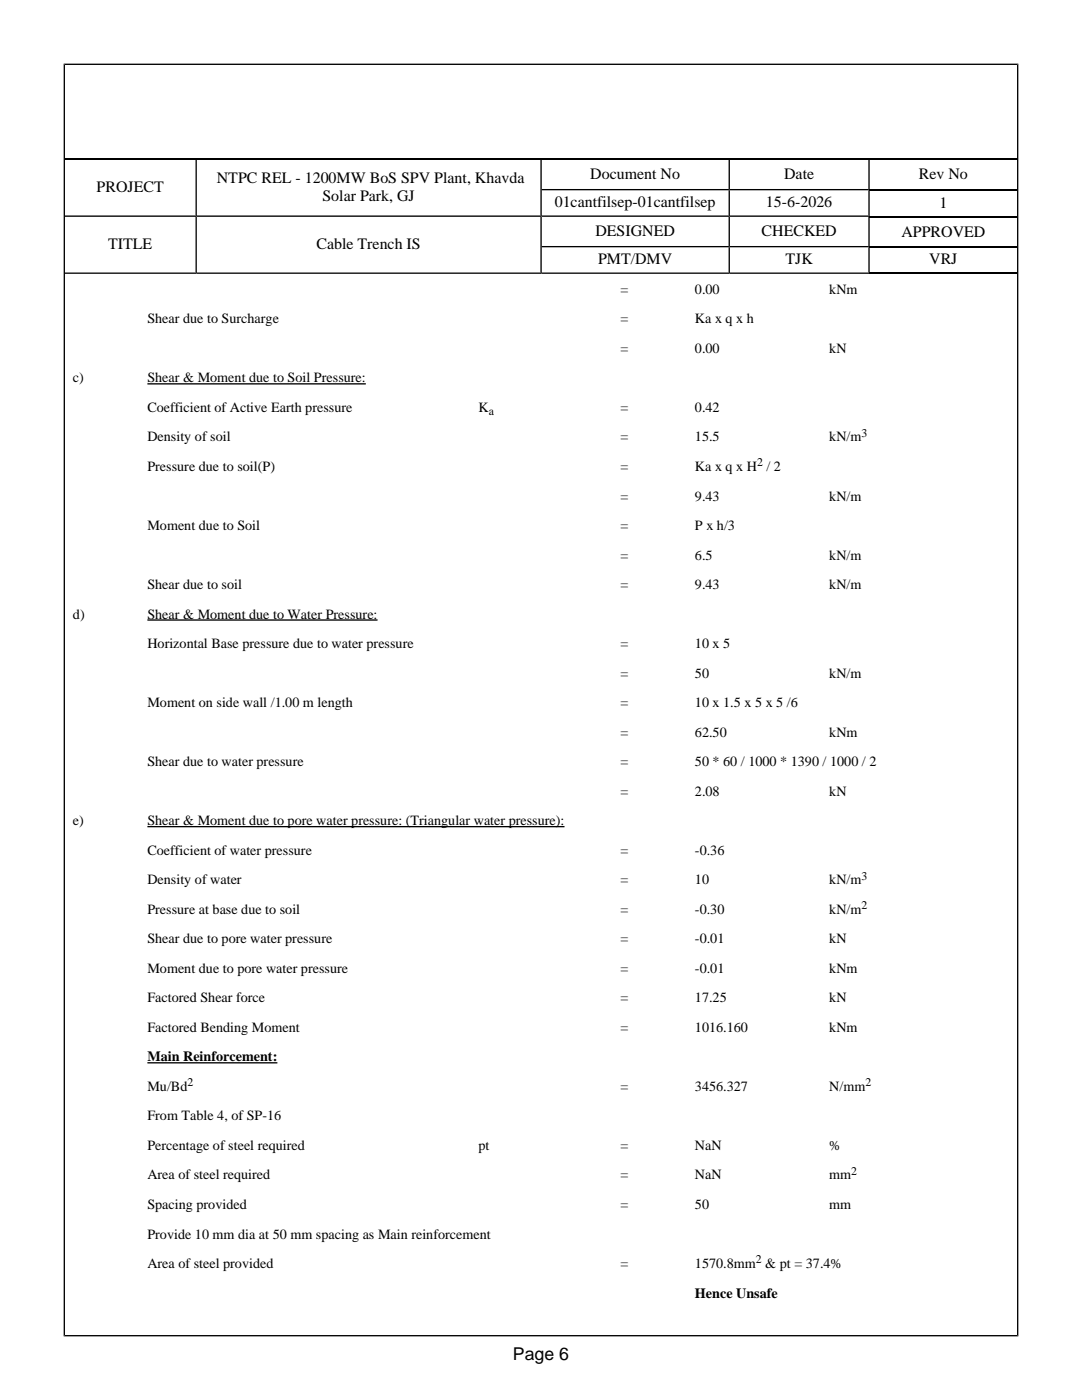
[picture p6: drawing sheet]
<svg xmlns="http://www.w3.org/2000/svg" width="216mm" height="279mm" viewBox="0 0 216 279" stroke-linecap="round" stroke-linejoin="round" font-family="sans-serif">
<defs><g id="words">
<text font-size="3.5" x="102.4" y="271.5">Page 6</text>
<g font-size="3.2">
<text x="117.8" y="35.7">Document No</text>
<text x="156.5" y="35.7">Date</text>
<text x="183.3" y="35.7">Rev No</text>
<text x="19.3" y="38.3">PROJECT</text>
<text x="43.3" y="36.5">NTPC REL - 1200MW BoS SPV Plant, Khavda</text>
<text x="64.3" y="40.2">Solar Park, GJ</text>
<text x="110.7" y="41.4">01cantfilsep-01cantfilsep</text>
<text x="152.8" y="41.4">15-6-2026</text>
<text x="187.4" y="41.5">1</text>
<text x="118.8" y="47.1">DESIGNED</text>
<text x="152" y="47.1">CHECKED</text>
<text x="179.9" y="47.2">APPROVED</text>
<text x="21.6" y="49.7">TITLE</text>
<text x="63.2" y="49.7">Cable Trench IS</text>
<text x="119.3" y="52.8">PMT/DMV</text>
<text x="156.7" y="52.8">TJK</text>
<text x="185.4" y="52.8">VRJ</text>
</g>
<g font-size="2.8">
<text x="123.8" y="58.6">=</text>
<text x="138.7" y="58.6">0.00</text>
<text x="165.5" y="58.6">kNm</text>
<text x="29.4" y="64.5">Shear due to Surcharge</text>
<text x="123.8" y="64.5">=</text>
<text x="138.7" y="64.5">Ka x q x h</text>
<text x="123.8" y="70.4">=</text>
<text x="138.7" y="70.4">0.00</text>
<text x="165.5" y="70.4">kN</text>
<text x="14.6" y="76.3">c)</text>
<text x="29.4" y="76.3">Shear &amp; Moment due to Soil Pressure:</text>
<text x="29.4" y="82.2">Coefficient of Active Earth pressure</text>
<text x="95.5" y="82.2">K</text>
<text x="123.8" y="82.2">=</text>
<text x="138.7" y="82.2">0.42</text>
<text x="29.4" y="88.1">Density of soil</text>
<text x="123.8" y="88.1">=</text>
<text x="138.7" y="88.1">15.5</text>
<text x="165.5" y="88.1">kN/m</text>
<text x="29.4" y="94">Pressure due to soil(P)</text>
<text x="123.8" y="94">=</text>
<text x="138.7" y="94">Ka x q x H / 2</text>
<text x="123.8" y="99.9">=</text>
<text x="138.7" y="99.9">9.43</text>
<text x="165.5" y="99.9">kN/m</text>
<text x="29.4" y="105.8">Moment due to Soil</text>
<text x="123.8" y="105.8">=</text>
<text x="138.7" y="105.8">P x h/3</text>
<text x="123.8" y="111.7">=</text>
<text x="138.7" y="111.7">6.5</text>
<text x="165.5" y="111.7">kN/m</text>
<text x="29.4" y="117.6">Shear due to soil</text>
<text x="123.8" y="117.6">=</text>
<text x="138.7" y="117.6">9.43</text>
<text x="165.5" y="117.6">kN/m</text>
<text x="14.6" y="123.5">d)</text>
<text x="29.4" y="123.5">Shear &amp; Moment due to Water Pressure:</text>
<text x="29.4" y="129.3">Horizontal Base pressure due to water pressure</text>
<text x="123.8" y="129.3">=</text>
<text x="138.7" y="129.3">10 x 5</text>
<text x="123.8" y="135.2">=</text>
<text x="138.7" y="135.2">50</text>
<text x="165.5" y="135.2">kN/m</text>
<text x="29.4" y="141.1">Moment on side wall /1.00 m length</text>
<text x="123.8" y="141.1">=</text>
<text x="138.7" y="141.1">10 x 1.5 x 5 x 5 /6</text>
<text x="123.8" y="147">=</text>
<text x="138.7" y="147">62.50</text>
<text x="165.5" y="147">kNm</text>
<text x="29.4" y="152.9">Shear due to water pressure</text>
<text x="123.8" y="152.9">=</text>
<text x="138.7" y="152.9">50 * 60 / 1000 * 1390 / 1000 / 2</text>
<text x="123.8" y="158.8">=</text>
<text x="138.7" y="158.8">2.08</text>
<text x="165.5" y="158.8">kN</text>
<text x="14.6" y="164.7">e)</text>
<text x="29.4" y="164.7">Shear &amp; Moment due to pore water pressure: (Triangular water pressure):</text>
<text x="29.4" y="170.6">Coefficient of water pressure</text>
<text x="123.8" y="170.6">=</text>
<text x="138.7" y="170.6">-0.36</text>
<text x="29.4" y="176.5">Density of water</text>
<text x="123.8" y="176.5">=</text>
<text x="138.7" y="176.5">10</text>
<text x="165.5" y="176.5">kN/m</text>
<text x="29.4" y="182.4">Pressure at base due to soil</text>
<text x="123.8" y="182.4">=</text>
<text x="138.7" y="182.4">-0.30</text>
<text x="165.5" y="182.4">kN/m</text>
<text x="29.4" y="188.3">Shear due to pore water pressure</text>
<text x="123.8" y="188.3">=</text>
<text x="138.7" y="188.3">-0.01</text>
<text x="165.5" y="188.3">kN</text>
<text x="29.4" y="194.2">Moment due to pore water pressure</text>
<text x="123.8" y="194.2">=</text>
<text x="138.7" y="194.2">-0.01</text>
<text x="165.5" y="194.2">kNm</text>
<text x="29.4" y="200">Factored Shear force</text>
<text x="123.8" y="200">=</text>
<text x="138.7" y="200">17.25</text>
<text x="165.5" y="200">kN</text>
<text x="29.4" y="205.9">Factored Bending Moment</text>
<text x="123.8" y="205.9">=</text>
<text x="138.7" y="205.9">1016.160</text>
<text x="165.5" y="205.9">kNm</text>
<text x="29.4" y="211.8">Main Reinforcement:</text>
<text x="29.4" y="217.7">Mu/Bd</text>
<text x="123.8" y="217.7">=</text>
<text x="138.7" y="217.7">3456.327</text>
<text x="165.5" y="217.7">N/mm</text>
<text x="29.4" y="223.6">From Table 4, of SP-16</text>
<text x="29.4" y="229.5">Percentage of steel required</text>
<text x="95.5" y="229.5">pt</text>
<text x="123.8" y="229.5">=</text>
<text x="138.7" y="229.5">NaN</text>
<text x="165.5" y="229.5">%</text>
<text x="29.4" y="235.4">Area of steel required</text>
<text x="123.8" y="235.4">=</text>
<text x="138.7" y="235.4">NaN</text>
<text x="165.5" y="235.4">mm</text>
<text x="29.4" y="241.3">Spacing provided</text>
<text x="123.8" y="241.3">=</text>
<text x="138.7" y="241.3">50</text>
<text x="165.5" y="241.3">mm</text>
<text x="29.4" y="247.2">Provide 10 mm dia at 50 mm spacing as Main reinforcement</text>
<text x="29.4" y="253.1">Area of steel provided</text>
<text x="123.8" y="253.1">=</text>
<text x="138.7" y="253.1">1570.8mm &amp; pt = 37.4%</text>
<text x="138.7" y="259">Hence Unsafe</text>
</g>
<g font-size="2.4">
<text x="97.5" y="82.8">a</text>
<text x="171.9" y="87.2">3</text>
<text x="151.1" y="93.1">2</text>
<text x="171.9" y="175.5">3</text>
<text x="171.9" y="181.4">2</text>
<text x="37.4" y="216.8">2</text>
<text x="172.7" y="216.8">2</text>
<text x="169.9" y="234.5">2</text>
<text x="150.8" y="252.1">2</text>
</g>
</g></defs>
<g fill="none" stroke="#000" stroke-width=".26">
<path d="M12.7 12.8h190.5M12.8 12.7v254M203.1 12.7v254M13 31.8h189.9M39.1 31.9v22.7M108 31.9v22.7M108.1 37.8h94.8M145.5 31.9v22.7M173.4 31.9v22.7M13 43.1h160.5M13 54.5h189.9M108.1 49.2h94.8"/>
<path d="M173.5 43.4h29.4M29.4 76.6h43.6M29.4 123.7h45.9M29.4 165h83.2M29.4 212.1h26M12.7 266.6h190.5"/>
</g>
<use href="#words"/>
</svg>
